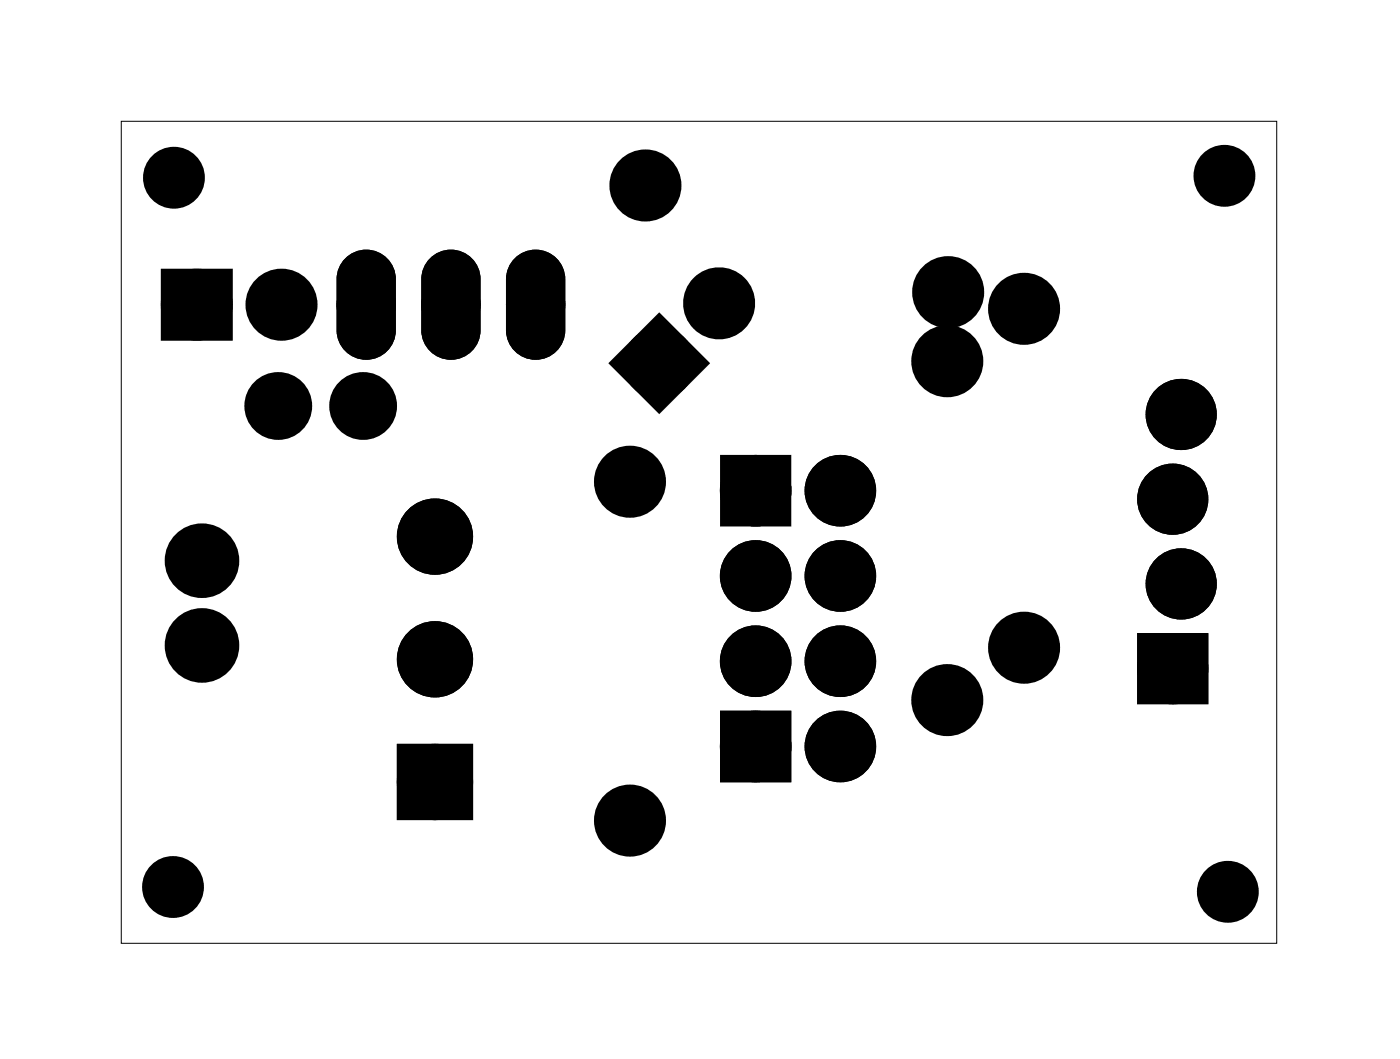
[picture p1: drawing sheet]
<svg xmlns="http://www.w3.org/2000/svg" width="42mm" height="32mm" viewBox="0 0 42 32" stroke-linecap="round" stroke-linejoin="round" font-family="sans-serif">
<path d="M3.6 3.6h34.7v24.7h-34.7z" fill="none" stroke="#000" stroke-width=".03"/>
<g fill="#000">
<circle cx="5.2" cy="5.3" r=".65"/>
<circle cx="5.9" cy="9.1" r=".7"/>
<circle cx="6.1" cy="19.4" r=".74"/>
<circle cx="6.1" cy="16.8" r=".74"/>
<circle cx="8.3" cy="12.2" r=".64"/>
<circle cx="8.4" cy="9.1" r=".7"/>
<circle cx="10.9" cy="12.2" r=".64"/>
<circle cx="11" cy="9.1" r=".64"/>
<circle cx="13" cy="19.8" r=".81"/>
<circle cx="13" cy="16.1" r=".81"/>
<circle cx="13.5" cy="9.1" r=".64"/>
<circle cx="16.1" cy="9.1" r=".64"/>
<circle cx="18.9" cy="14.4" r=".7"/>
<circle cx="19.4" cy="5.6" r=".7"/>
<circle cx="19.8" cy="10.9" r=".7"/>
<circle cx="21.6" cy="9.1" r=".7"/>
<circle cx="22.7" cy="14.7" r=".73"/>
<circle cx="22.7" cy="17.3" r=".73"/>
<circle cx="22.7" cy="19.8" r=".73"/>
<circle cx="25.2" cy="14.7" r=".73"/>
<circle cx="25.2" cy="17.3" r=".73"/>
<circle cx="25.2" cy="19.8" r=".73"/>
<circle cx="28.4" cy="10.8" r=".7"/>
<circle cx="28.4" cy="8.8" r=".7"/>
<circle cx="30.7" cy="19.4" r=".7"/>
<circle cx="30.7" cy="9.3" r=".7"/>
<circle cx="35.2" cy="15" r=".72"/>
<circle cx="35.4" cy="12.4" r=".72"/>
<circle cx="35.4" cy="17.5" r=".72"/>
<circle cx="36.7" cy="5.3" r=".65"/>
<circle cx="5.2" cy="26.6" r=".65"/>
<circle cx="13" cy="23.4" r=".81"/>
<circle cx="18.9" cy="24.6" r=".7"/>
<circle cx="22.7" cy="22.4" r=".73"/>
<circle cx="25.2" cy="22.4" r=".73"/>
<circle cx="28.4" cy="21" r=".7"/>
<circle cx="35.2" cy="20" r=".72"/>
<circle cx="36.8" cy="26.7" r=".65"/>
</g>
<g fill="none" stroke="#000" stroke-width=".76" stroke-linecap="butt">
<path d="M5.2 8.4h1.4v1.4h-1.4zM19.8 9.9l1 1-1 1-1-1z"/>
<circle cx="5.9" cy="9.1" r=".7"/>
<circle cx="6.1" cy="19.4" r=".74"/>
<circle cx="6.1" cy="16.8" r=".74"/>
<circle cx="8.3" cy="12.2" r=".64"/>
<circle cx="8.4" cy="9.1" r=".7"/>
<circle cx="10.9" cy="12.2" r=".64"/>
<circle cx="18.9" cy="14.4" r=".7"/>
<circle cx="19.4" cy="5.6" r=".7"/>
<circle cx="19.8" cy="10.9" r=".7"/>
<circle cx="21.6" cy="9.1" r=".7"/>
<circle cx="28.4" cy="10.8" r=".7"/>
<circle cx="28.4" cy="8.8" r=".7"/>
<circle cx="30.7" cy="9.3" r=".7"/>
<circle cx="30.7" cy="19.4" r=".7"/>
<circle cx="18.9" cy="24.6" r=".7"/>
<circle cx="28.4" cy="21" r=".7"/>
</g>
<g fill="none" stroke="#000" stroke-width=".55">
<circle cx="5.2" cy="5.3" r=".65"/>
<circle cx="36.7" cy="5.3" r=".65"/>
<circle cx="5.2" cy="26.6" r=".65"/>
<circle cx="36.8" cy="26.7" r=".65"/>
</g>
<g fill="none" stroke="#000" stroke-width=".67" stroke-linecap="butt">
<circle cx="13" cy="16.1" r=".81"/>
<circle cx="13" cy="19.8" r=".81"/>
<circle cx="13" cy="23.4" r=".81"/>
</g>
<g fill="#000">
<path d="M5.2 8.4h1.4v1.4h-1.4zM19.8 9.9l1 1-1 1-1-1zM21.9 14h1.5v1.4h-1.5zM21.9 21.7h1.5v1.4h-1.5z"/>
<path d="M10.4 7.8a.76 .76 0 0 1 .9-.1 .76 .76 0 0 1 .4 .7v1.5a.76 .76 0 0 1-.7 .8 .76 .76 0 0 1-.8-.8v-1.5zM10.5 9.1a.51 .51 0 0 0 1 0 .51 .51 0 0 0-1 0z"/>
<path d="M10.4 7.8a.76 .76 0 0 1 .9-.1 .76 .76 0 0 1 .4 .7v1.5a.76 .76 0 0 1-.7 .8 .76 .76 0 0 1-.8-.8v-1.5zM10.5 9.1a.51 .51 0 0 0 1 0 .51 .51 0 0 0-1 0z"/>
<path d="M13 7.8a.76 .76 0 0 1 .8-.1 .76 .76 0 0 1 .5 .7v1.5a.76 .76 0 0 1-.8 .8 .76 .76 0 0 1-.7-.8v-1.5zM13 9.1a.51 .51 0 0 0 1 0 .51 .51 0 0 0-1 0z"/>
<path d="M13 7.8a.76 .76 0 0 1 .8-.1 .76 .76 0 0 1 .5 .7v1.5a.76 .76 0 0 1-.8 .8 .76 .76 0 0 1-.7-.8v-1.5zM13 9.1a.51 .51 0 0 0 1 0 .51 .51 0 0 0-1 0z"/>
<path d="M15.5 7.8a.76 .76 0 0 1 .9-.1 .76 .76 0 0 1 .4 .7v1.5a.76 .76 0 0 1-.7 .8 .76 .76 0 0 1-.8-.8v-1.5zM15.6 9.1a.51 .51 0 0 0 1 0 .51 .51 0 0 0-1 0z"/>
<path d="M15.5 7.8a.76 .76 0 0 1 .9-.1 .76 .76 0 0 1 .4 .7v1.5a.76 .76 0 0 1-.7 .8 .76 .76 0 0 1-.8-.8v-1.5zM15.6 9.1a.51 .51 0 0 0 1 0 .51 .51 0 0 0-1 0z"/>
<path d="M12 22.4h2.1v2.1h-2.1zM12.4 23.4a.6 .6 0 0 0 1.2 0 .6 .6 0 0 0-1.2 0z"/>
<path d="M12 22.4h2.1v2.1h-2.1zM12.4 23.4a.6 .6 0 0 0 1.2 0 .6 .6 0 0 0-1.2 0z"/>
<path d="M34.2 19.1h1.9v1.9h-1.9zM34.7 20a.51 .51 0 0 0 1 0 .51 .51 0 0 0-1 0z"/>
<path d="M34.2 19.1h1.9v1.9h-1.9zM34.7 20a.51 .51 0 0 0 1 0 .51 .51 0 0 0-1 0z"/>
</g>
<g fill="none" stroke="#000" stroke-width=".25">
<path d="M10.4 7.8a.76 .76 0 0 1 .9-.1 .76 .76 0 0 1 .4 .7v1.5a.76 .76 0 0 1-.7 .8 .76 .76 0 0 1-.8-.8v-1.5zM13 7.8a.76 .76 0 0 1 .8-.1 .76 .76 0 0 1 .5 .7v1.5a.76 .76 0 0 1-.8 .8 .76 .76 0 0 1-.7-.8v-1.5zM15.5 7.8a.76 .76 0 0 1 .9-.1 .76 .76 0 0 1 .4 .7v1.5a.76 .76 0 0 1-.7 .8 .76 .76 0 0 1-.8-.8v-1.5zM34.2 19.1h1.9v1.9h-1.9zM12 22.4h2.1v2.1h-2.1z"/>
<circle cx="11" cy="9.1" r=".51"/>
<circle cx="13.5" cy="9.1" r=".51"/>
<circle cx="16.1" cy="9.1" r=".51"/>
<circle cx="13" cy="23.4" r=".6"/>
<circle cx="35.2" cy="20" r=".51"/>
</g>
<g fill="none" stroke="#000" stroke-width=".51">
<circle cx="11" cy="9.1" r=".64"/>
<circle cx="13.5" cy="9.1" r=".64"/>
<circle cx="16.1" cy="9.1" r=".64"/>
</g>
<g fill="none" stroke="#000" stroke-width=".69" stroke-linecap="butt">
<path d="M21.9 14h1.5v1.4h-1.5zM21.9 21.7h1.5v1.4h-1.5z"/>
<circle cx="22.7" cy="17.3" r=".73"/>
<circle cx="22.7" cy="19.8" r=".73"/>
<circle cx="22.7" cy="14.7" r=".73"/>
<circle cx="25.2" cy="17.3" r=".73"/>
<circle cx="25.2" cy="19.8" r=".73"/>
<circle cx="25.2" cy="14.7" r=".73"/>
<circle cx="35.2" cy="15" r=".72"/>
<circle cx="35.4" cy="12.4" r=".72"/>
<circle cx="35.4" cy="17.5" r=".72"/>
<circle cx="22.7" cy="22.4" r=".73"/>
<circle cx="25.2" cy="22.4" r=".73"/>
<circle cx="35.2" cy="20" r=".72"/>
</g>
</svg>
